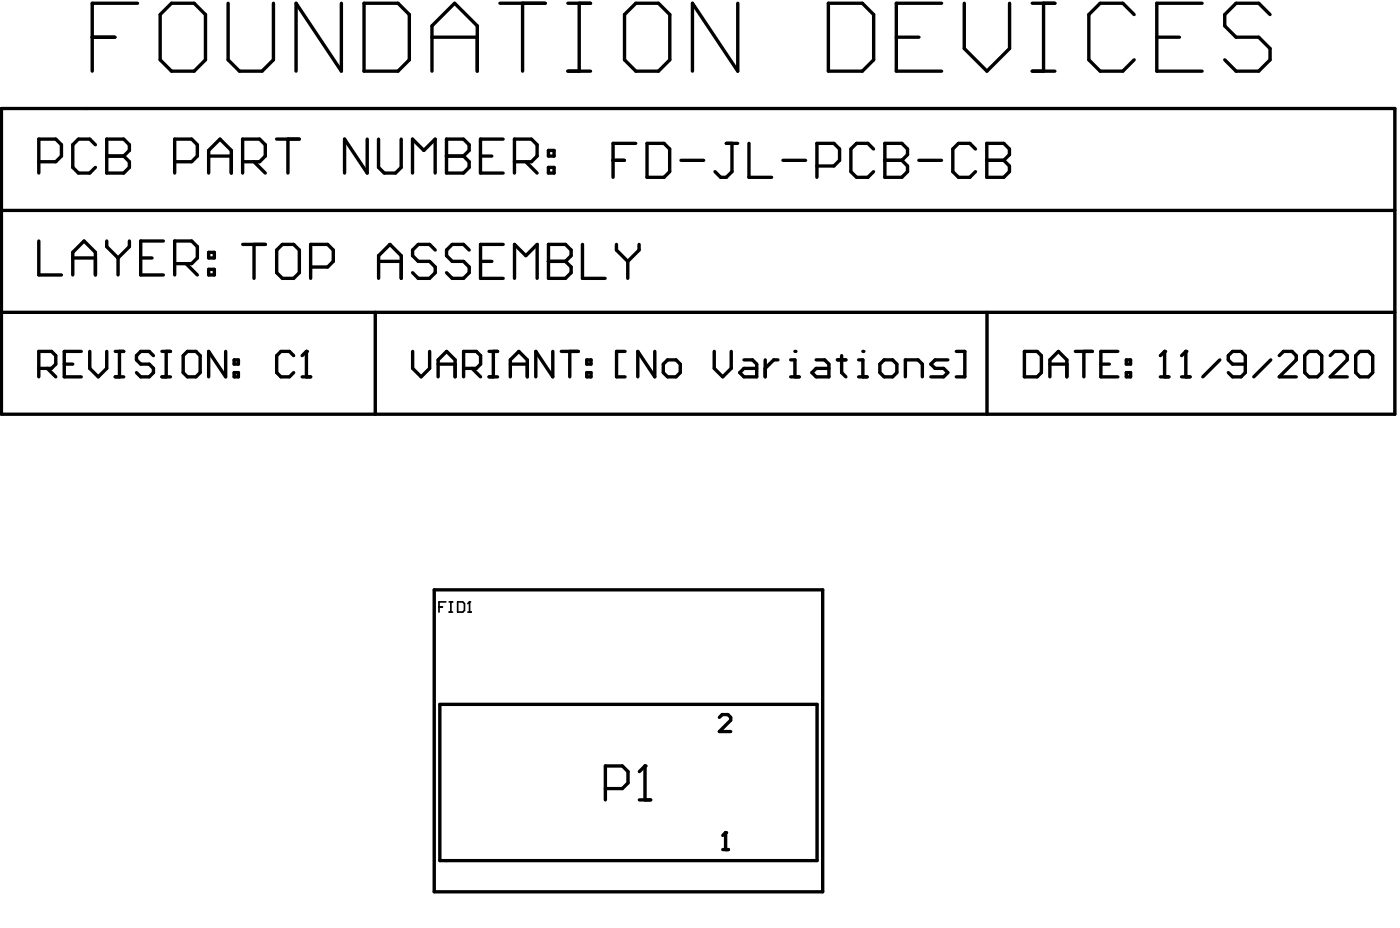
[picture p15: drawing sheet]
<svg xmlns="http://www.w3.org/2000/svg" width="137mm" height="91mm" viewBox="0 0 137 91" stroke-linecap="round" stroke-linejoin="round" font-family="sans-serif">
<g fill="none" stroke="#000" stroke-width=".33">
<path d="M.1 10.6h136.3v29.9h-136.3zM3.8 15.8h1.7l.5-.6v-1.1l-.5-.5h-1.7v3.3M9 3.6h2.2M9.3 14.1l-.5-.5h-1.1l-.6 .5v2.3l.6 .5h1.1l.5-.5M10.4 13.6h1.7l.6 .5v.6l-.6 .5 .6 .6v.6l-.6 .5h-1.7zM10.4 15.2h1.7M13.4 .3h-4.4v6.7M15.7 1.4l1.1-1.1h2.2l1.1 1.1v4.4l-1.1 1.2h-2.2l-1.1-1.2zM17.1 15.8h1.6l.6-.6v-1.1l-.6-.5h-1.6v3.3M20.4 16.9v-2.2l1.1-1.1 1.1 1.1v2.2M20.4 15.2h2.2M22.3 .3v5.5l1.1 1.2h2.2l1.1-1.2v-5.5"/>
<path d="M23.7 15.8h1.7l.5-.6v-1.1l-.5-.5h-1.7v3.3M24.8 15.8l1.1 1.1M27 13.6h2.3M28.2 13.6v3.3M33.4 .3v6.7l-4.5-6.7v6.7M35.6 .3h3.3l1.1 1.1v4.4l-1.1 1.2h-3.3zM35.9 13.6v3.3l-2.2-3.3v3.3M37 13.6v2.8l.6 .5h1.1l.5-.5v-2.8M40.3 16.9v-3.3l1.1 1.1 1.1-1.1v3.3M42.2 3.6h4.5M42.2 7v-4.5l2.2-2.2 2.3 2.2v4.5M43.7 13.6h1.6l.6 .5v.6l-.6 .5 .6 .6v.6l-.6 .5h-1.6z"/>
<path d="M43.7 15.2h1.6M47 15.2h1.1M48.9 .3h4.4M49.2 13.6h-2.2v3.3h2.2M50.3 15.8h1.7l.5-.6v-1.1l-.5-.5h-1.7v3.3M51.1 .3v6.7M51.4 15.8l1.1 1.1M53.6 16.4h.6v.5h-.6zM53.6 14.7h.6v.5h-.6zM55.5 .3h2.2M55.5 7h2.2M56.6 .3v6.7"/>
<path d="M59.9 15.7h1.1M61.1 1.4l1.1-1.1h2.2l1.1 1.1v4.4l-1.1 1.2h-2.2l-1.1-1.2zM62.2 14h-2.3v3.3M63.3 14h1.6l.6 .6v2.2l-.6 .5h-1.6zM66.6 15.7h2.2M71 14h1.1M71.6 14v2.8l-.6 .5h-.5l-.6-.5M72.1 .3v6.7l-4.4-6.7v6.7M73.2 14v3.3h2.2M76.5 15.7h2.3M79.9 16.2h1.6l.6-.5v-1.1l-.6-.6h-1.6v3.3M81 .3h3.3l1.1 1.1v4.4l-1.1 1.2h-3.3z"/>
<path d="M85.4 14.6l-.5-.6h-1.2l-.5 .6v2.2l.5 .5h1.2l.5-.5M86.5 14h1.7l.5 .6v.5l-.5 .6 .5 .5v.6l-.5 .5h-1.7zM86.5 15.7h1.7M87.6 3.6h2.2M89.8 15.7h2.2M92.1 .3h-4.5v6.7h4.5M94.3 .3v4.4l2.2 2.3 2.2-2.3v-4.4M95.4 14.6l-.6-.6h-1.1l-.5 .6v2.2l.5 .5h1.1l.6-.5M96.5 14h1.6l.6 .6v.5l-.6 .6 .6 .5v.6l-.6 .5h-1.6zM96.5 15.7h1.6M100.9 .3h2.2M100.9 7h2.2"/>
<path d="M102 .3v6.7M110.9 1.4l-1.1-1.1h-2.2l-1.1 1.1v4.4l1.1 1.2h2.2l1.1-1.2M113.1 3.6h2.2M117.5 .3h-4.4v6.7h4.4M124.2 1.4l-1.1-1.1h-2.2l-1.2 1.1v1.1l1.2 1.1h2.2l1.1 1.1v1.1l-1.1 1.2h-2.2l-1.2-1.2M.1 20.6h136.3M.1 30.5h136.3M3.8 23.5v3.4h2.2M3.8 36h1.2l.5-.4v-.9l-.5-.4h-1.2v2.5M4.6 36l.9 .8M6.3 35.6h.8M7.1 26.9v-2.2l1.1-1.2 1.1 1.2v2.2"/>
<path d="M7.1 25.2h2.2M7.9 34.3h-1.6v2.5h1.6M8.8 34.3v1.7l.8 .8 .8-.8v-1.7M10.4 23.5v.6l1.1 1.1M11.3 34.3h.8M11.3 36.8h.8M11.5 25.2v1.7M11.7 34.3v2.5M12.7 23.5v.6l-1.2 1.1M13.8 25.2h1.1M15 34.7l-.4-.4h-.8l-.5 .4v.5l.5 .4h.8l.4 .4v.4l-.4 .4h-.8l-.5-.4M15.8 34.3h.9"/>
<path d="M15.8 36.8h.9M16 23.5h-2.2v3.4h2.2M16.2 34.3v2.5M17.1 25.8h1.6l.6-.6v-1.1l-.6-.6h-1.6v3.4M17.9 34.7l.4-.4h.9l.4 .4v1.7l-.4 .4h-.9l-.4-.4zM18.2 25.8l1.1 1.1M20.4 24.7h.6v.5h-.6zM20.4 26.3h.6v.6h-.6zM22.1 34.3v2.5l-1.7-2.5v2.5M22.9 36.4h.4v.4h-.4zM22.9 35.2h.4v.4h-.4zM23.7 23.9h2.2"/>
<path d="M24.8 23.9v3.3M27.1 24.4l.5-.5h1.1l.6 .5v2.2l-.6 .6h-1.1l-.5-.6zM28.7 34.7l-.4-.4h-.8l-.4 .4v1.7l.4 .4h.8l.4-.4M29.5 36.8h.9M29.5 34.7l.5-.4v2.5M30.4 26.1h1.6l.6-.6v-1.1l-.6-.5h-1.6v3.3M36.7 30.5v10M37 27.2v-2.2l1.1-1.1 1.1 1.1v2.2M37 25.5h2.2M40.3 34.3v1.7l.9 .8 .8-.8v-1.7M42.6 24.4l-.6-.5h-1.1l-.6 .5v.6l.6 .5h1.1l.6 .6v.5l-.6 .6h-1.1l-.6-.6M42.8 35.6h1.7"/>
<path d="M42.8 36.8v-1.6l.9-.9 .8 .9v1.6M45.3 36h1.3l.4-.4v-.9l-.4-.4h-1.3v2.5M45.9 24.4l-.6-.5h-1.1l-.5 .5v.6l.5 .5h1.1l.6 .6v.5l-.6 .6h-1.1l-.5-.6M46.2 36l.8 .8M47 25.5h1.1M47.8 34.3h.8M47.8 36.8h.8M48.2 34.3v2.5M49.2 23.9h-2.2v3.3h2.2M49.9 35.6h1.7M49.9 36.8v-1.6l.8-.9 .9 .9v1.6M50.3 27.2v-3.3l1.1 1.1 1.1-1.1v3.3"/>
<path d="M53.6 23.9h1.7l.5 .5v.6l-.5 .5 .5 .6v.5l-.5 .6h-1.7zM53.6 25.5h1.7M54 34.3v2.5l-1.6-2.5v2.5M54.9 34.3h1.6M55.7 34.3v2.5M56.9 23.9v3.3h2.3M57.4 36.4h.4v.4h-.4zM57.4 35.2h.4v.4h-.4zM60.3 23.9v.5l1.1 1.1M61.1 34.3h-.8v2.5h.8M61.4 25.5v1.7M62.5 23.9v.5l-1.1 1.1"/>
<path d="M64 34.3v2.5l-1.6-2.5v2.5M64.8 35.6l.5-.4h.8l.4 .4v.8l-.4 .4h-.8l-.5-.4zM69.8 34.3v1.7l.9 .8 .8-.8v-1.7M72.7 35.2h.9l.4 .4v1.2h-1.3l-.4-.4 .4-.4h1.3M74.8 35.2v1.6M76.1 35.2h-.5l-.8 .8M77.3 36.8h.8M77.3 35.2h.4v1.6M79.8 35.2h.8l.4 .4v1.2h-1.2l-.4-.4 .4-.4h1.2M81.9 35.2h.8M82.3 34.7v1.7l.4 .4M83.9 36.8h.9"/>
<path d="M83.9 35.2h.5v1.6M86 35.6l.4-.4h.9l.4 .4v.8l-.4 .4h-.9l-.4-.4zM88.5 36.8v-1.6h1.3l.4 .4v1.2M92.7 35.2h-1.3l-.4 .4 .4 .4h.9l.4 .4-.4 .4h-1.3M93.5 34.3h.8v2.5h-.8M96.5 30.5v10M100.2 34.3h1.2l.4 .4v1.7l-.4 .4h-1.2zM102.6 35.6h1.7M102.6 36.8v-1.6l.9-.9 .8 .9v1.6M105.1 34.3h1.7M106 34.3v2.5M107.6 35.6h.9"/>
<path d="M109.3 34.3h-1.7v2.5h1.7M110.1 36.4h.4v.4h-.4zM110.1 35.2h.4v.4h-.4zM113.4 36.8h.9M113.4 34.7l.5-.4v2.5M115.5 36.8h.9M115.5 34.7l.4-.4v2.5M119.3 35.2l-1.7 1.6M121.8 35.6h-1.3l-.4-.4v-.5l.4-.4h.8l.5 .4v1.7l-.5 .4h-.8l-.4-.4M124.2 35.2l-1.6 1.6M125.1 34.7l.4-.4h.8l.4 .4v.5l-1.6 1.6h1.6M127.6 34.7l.4-.4h.8l.4 .4v1.7l-.4 .4h-.8l-.4-.4z"/>
<path d="M130.1 34.7l.4-.4h.8l.4 .4v.5l-1.6 1.6h1.6M132.5 34.7l.5-.4h.8l.4 .4v1.7l-.4 .4h-.8l-.5-.4zM42.5 57.6h37.9v29.5h-37.9zM43 68.8h36.9v15.3h-36.9zM59.2 77h1.6l.6-.5v-1.1l-.6-.6h-1.6v3.3M62.5 75.4l.6-.6v3.3M62.5 78.1h1.1M70.3 70.1l.3-.3h.6l.2 .3v.3l-1.1 1.1h1.1M70.7 83h.5M70.7 81.6l.2-.3v1.7"/>
</g>
<g fill="#000">
<circle cx="10.4" cy="15.2" r=".16"/>
<circle cx="43.7" cy="15.2" r=".16"/>
<circle cx="86.5" cy="15.7" r=".16"/>
<circle cx="96.5" cy="15.7" r=".16"/>
<circle cx="30" cy="34.3" r=".16"/>
<circle cx="53.6" cy="25.5" r=".16"/>
<circle cx="77.7" cy="34.3" r=".16"/>
<circle cx="84.4" cy="34.3" r=".16"/>
<circle cx="113.9" cy="34.3" r=".16"/>
<circle cx="115.9" cy="34.3" r=".16"/>
<circle cx="63.1" cy="74.8" r=".16"/>
<circle cx="70.9" cy="81.3" r=".16"/>
</g>
<path d="M42.9 59.3h.4M43.6 58.8h-.7v1M43.9 58.8h.3M43.9 59.8h.3M44.1 58.8v1M44.7 58.8h.5l.2 .2v.6l-.2 .2h-.5zM45.7 59.8h.4M45.9 58.8h.1M45.9 58.8v1M45.9 58.8l-.2 .2" fill="none" stroke="#000" stroke-width=".16"/>
</svg>
